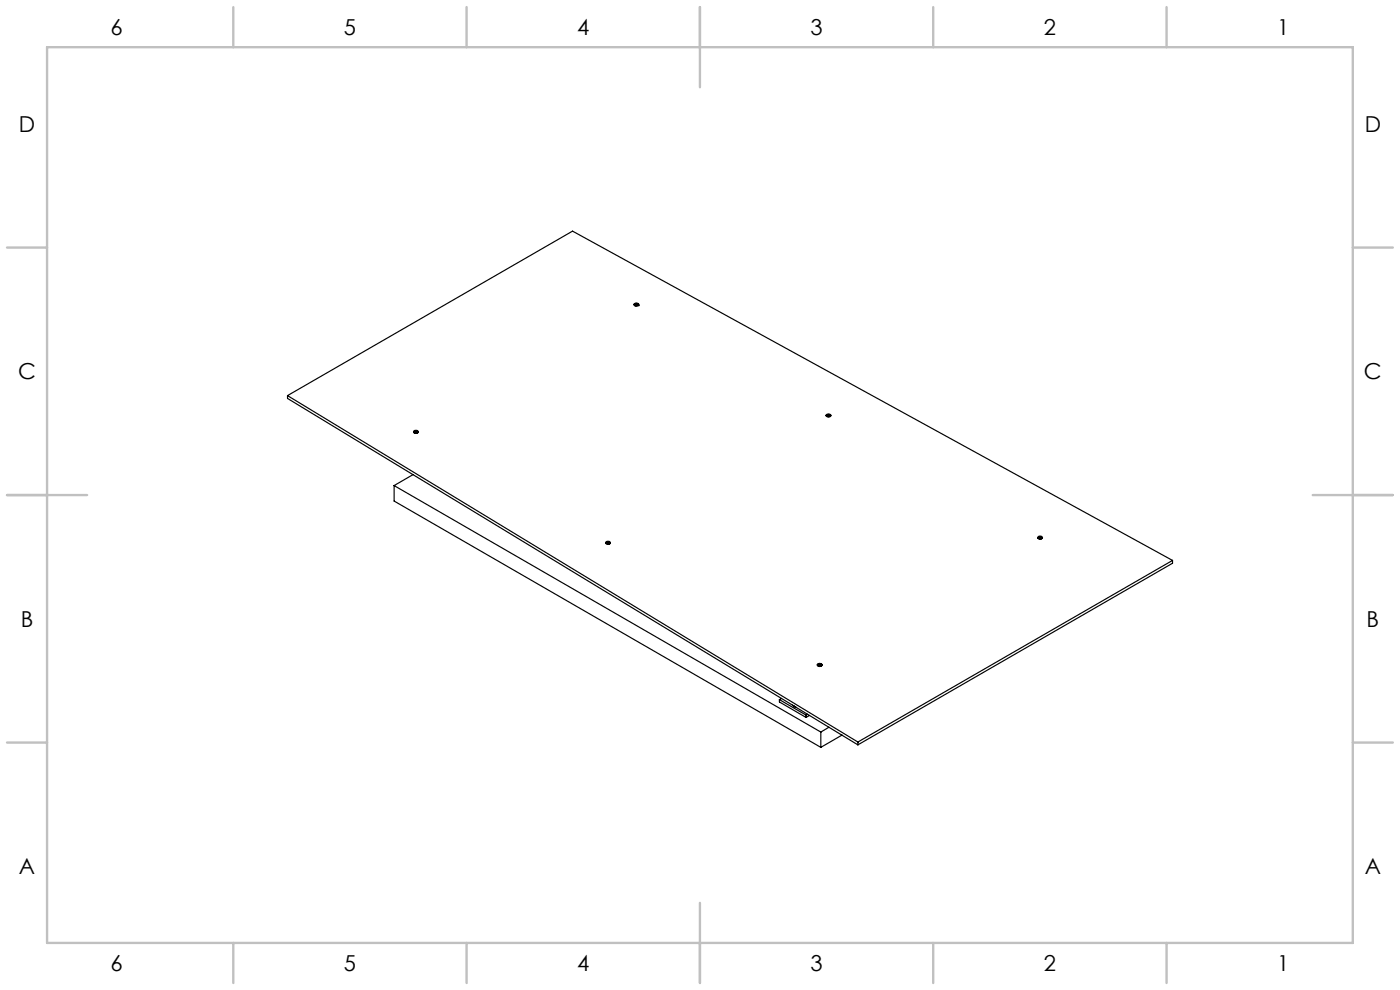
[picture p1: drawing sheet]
<svg xmlns="http://www.w3.org/2000/svg" width="297mm" height="210mm" viewBox="0 0 297 210" stroke-linecap="round" stroke-linejoin="round" font-family="sans-serif">
<defs><g id="words">
<g font-size="4.7">
<text x="23.5" y="7.4">6</text>
<text x="73" y="7.4">5</text>
<text x="122.5" y="7.4">4</text>
<text x="172" y="7.4">3</text>
<text x="221.5" y="7.4">2</text>
<text x="271" y="7.4">1</text>
<text x="4" y="27.9">D</text>
<text x="289.5" y="27.9">D</text>
<text x="3.9" y="80.4">C</text>
<text x="289.4" y="80.4">C</text>
<text x="4.4" y="132.9">B</text>
<text x="289.9" y="132.9">B</text>
<text x="4" y="185.4">A</text>
<text x="289.5" y="185.4">A</text>
<text x="23.5" y="205.9">6</text>
<text x="73" y="205.9">5</text>
<text x="122.5" y="205.9">4</text>
<text x="172" y="205.9">3</text>
<text x="221.5" y="205.9">2</text>
<text x="271" y="205.9">1</text>
</g>
</g></defs>
<g fill="none" stroke="#c0c0c0" stroke-width=".5">
<path d="M10 10h277v190h-277zM49.5 1.5v8.5M99 1.5v8.5M148.5 1.5v17M198 1.5v8.5M247.5 1.5v8.5M1.5 52.5h8.5M287 52.5h8.5M1.5 105h17M278.5 105h17M1.5 157.5h8.5M287 157.5h8.5"/>
<path d="M148.5 191.5v17M49.5 200v8.5M99 200v8.5M198 200v8.5M247.5 200v8.5"/>
</g>
<g fill="none" stroke="#000" stroke-width=".25">
<path d="M134.5 64.5a.51 .51 0 0 0 .5 .4 .51 .51 0 0 0 .5-.4M134.5 64.4a.52 .52 0 0 1 .6-.1 .52 .52 0 0 1 .4 .4 .5 .5 0 0 1-.6 .2 .5 .5 0 0 1-.4-.5zM134.6 64.8h.1M134.8 64.4l.1 .1M134.8 64.4l.1 .2M134.8 64.4v.1M134.8 64.4h.1M134.9 64.6l-.2 .1 .3-.1M134.9 64.6v.1M134.9 64.5h.2M134.9 64.5v.2M135 64.6l.2 .1"/>
<path d="M135 64.5v.1M135.1 64.5v.2M135.1 64.5l.2 .2M135.2 64.4l-.1 .1M135.2 64.4h.1M135.2 64.4v.1M135.3 64.7h-.1M135.3 64.4l-.2 .1M135.4 64.8h.1M61 83.9l121 73.5M61 83.9l60.5-34.9 127.2 69.9M61 83.9v.6l121 73.5"/>
<path d="M87.7 91.6a.52 .52 0 0 0 .5 .3 .52 .52 0 0 0 .5-.3M87.8 91.5a.49 .49 0 0 1 .5-.3 .49 .49 0 0 1 .4 .5 .52 .52 0 0 1-.5 .2 .52 .52 0 0 1-.4-.4zM88 91.5h.1M88.1 91.4l.1 .1M88.1 91.4v.2M88.1 91.4v.1M88.1 91.6h.1M88.2 91.5h.1M88.2 91.5v.1M88.3 91.5v.1M88.4 91.4l-.2 .1M88.4 91.4l-.1 .3h.2h-.5l.1-.1"/>
<path d="M88.4 91.5h.1M88.4 91.4v.1M175.3 88.1a.51 .51 0 0 0 .5 .4 .51 .51 0 0 0 .4-.4M175.3 88a.52 .52 0 0 1 .5-.2 .52 .52 0 0 1 .4 .4 .5 .5 0 0 1-.5 .2 .5 .5 0 0 1-.4-.4zM175.5 88h.1M175.5 87.9l.3 .1M175.5 87.9v.1M175.6 88v.1M175.6 88.2l-.1 .1 .3-.1M175.6 88.2h.1M175.6 88.1v.1M175.7 88v.2"/>
<path d="M175.8 88.2l.2 .1-.1-.1M175.8 88v.2M175.9 88.1v.1M175.9 88v.1M175.9 88.2h.1M176 87.9l-.2 .1M176 87.9v.1M176 88h-.1M176 88h.1M83.6 103l90.5 52.3M83.6 103v3.3l90.5 52.2M87.6 100.7l-4 2.3"/>
<path d="M128.5 115.1a.52 .52 0 0 0 .5 .4 .52 .52 0 0 0 .5-.4M128.5 115a.49 .49 0 0 1 .6-.2 .49 .49 0 0 1 .3 .4 .52 .52 0 0 1-.5 .2 .52 .52 0 0 1-.4-.4zM128.8 114.9l.1 .1M128.8 114.9v.1M128.8 115h.1M128.8 115l.1 .1M128.8 115.1l-.1 .1h.2M128.9 115.1h-.1M128.9 115h.1M128.9 115v.2M129 115.1l-.1 .1M129 115.1l.1 .1"/>
<path d="M129 115v.1M129.1 115h-.1M129.1 115l-.1 .2M129.1 115.1l.2 .1h-.2M129.1 115v.2M129.1 115.1v.1M129.2 114.9l-.1 .1M129.2 114.9l.1 .1M129.2 115h.1M129.2 114.9v.1M129.3 115h-.2M220.1 114a.55 .55 0 0 0 .5 .4 .55 .55 0 0 0 .6-.4"/>
<path d="M220.3 113.8l.5-.1 .3 .2a.44 .44 0 0 1-.5 .4 .44 .44 0 0 1-.4-.4zM220.5 113.9h-.1M220.5 113.9h.1M220.5 113.9v.1M220.5 114l-.1 .1h.2M220.5 114h.1M220.6 113.9h.1M220.6 113.9v.2M220.7 113.9v.2M220.8 114h.1M220.8 114l.1 .1h-.3M220.8 114v.1"/>
<path d="M220.8 113.9h.1M220.8 113.9h-.1M220.9 113.9l-.1 .1M248.7 118.9l-66.7 38.5M248.7 118.9v.6l-66.7 38.5M165.3 148.4v.5l5.7 3.3M165.3 148.4l5.7 3.3M165.8 148.2l-.5 .2M168.1 149.6l.4 .3 .4 .2M168.3 149.7l.3 .1M171 151.7v.5M171.3 151.5l-.3 .2"/>
<path d="M171.7 151.8l-.7 .4M173.4 141a.51 .51 0 0 0 .5 .4 .51 .51 0 0 0 .5-.4M173.4 140.9a.52 .52 0 0 1 .6-.2 .52 .52 0 0 1 .3 .4 .5 .5 0 0 1-.5 .2 .5 .5 0 0 1-.4-.4zM173.7 140.9h.1M173.7 140.9v.1M173.7 140.9h-.1M173.7 141l-.1 .1h.3M173.7 141v.1M173.8 140.9h.2M173.8 140.9v.2M173.9 140.9v.2M174 140.9h.1"/>
<path d="M174 140.9v.2M174 141h.1M174 141v.1M174 141l.1 .2-.2-.1M174.1 140.9l-.1 .1M174.1 155.3v3.2M175.9 154.3l-1.8 1M178.6 155.9l-4.5 2.6M182 157.4v.6"/>
</g>
<use href="#words"/>
</svg>
